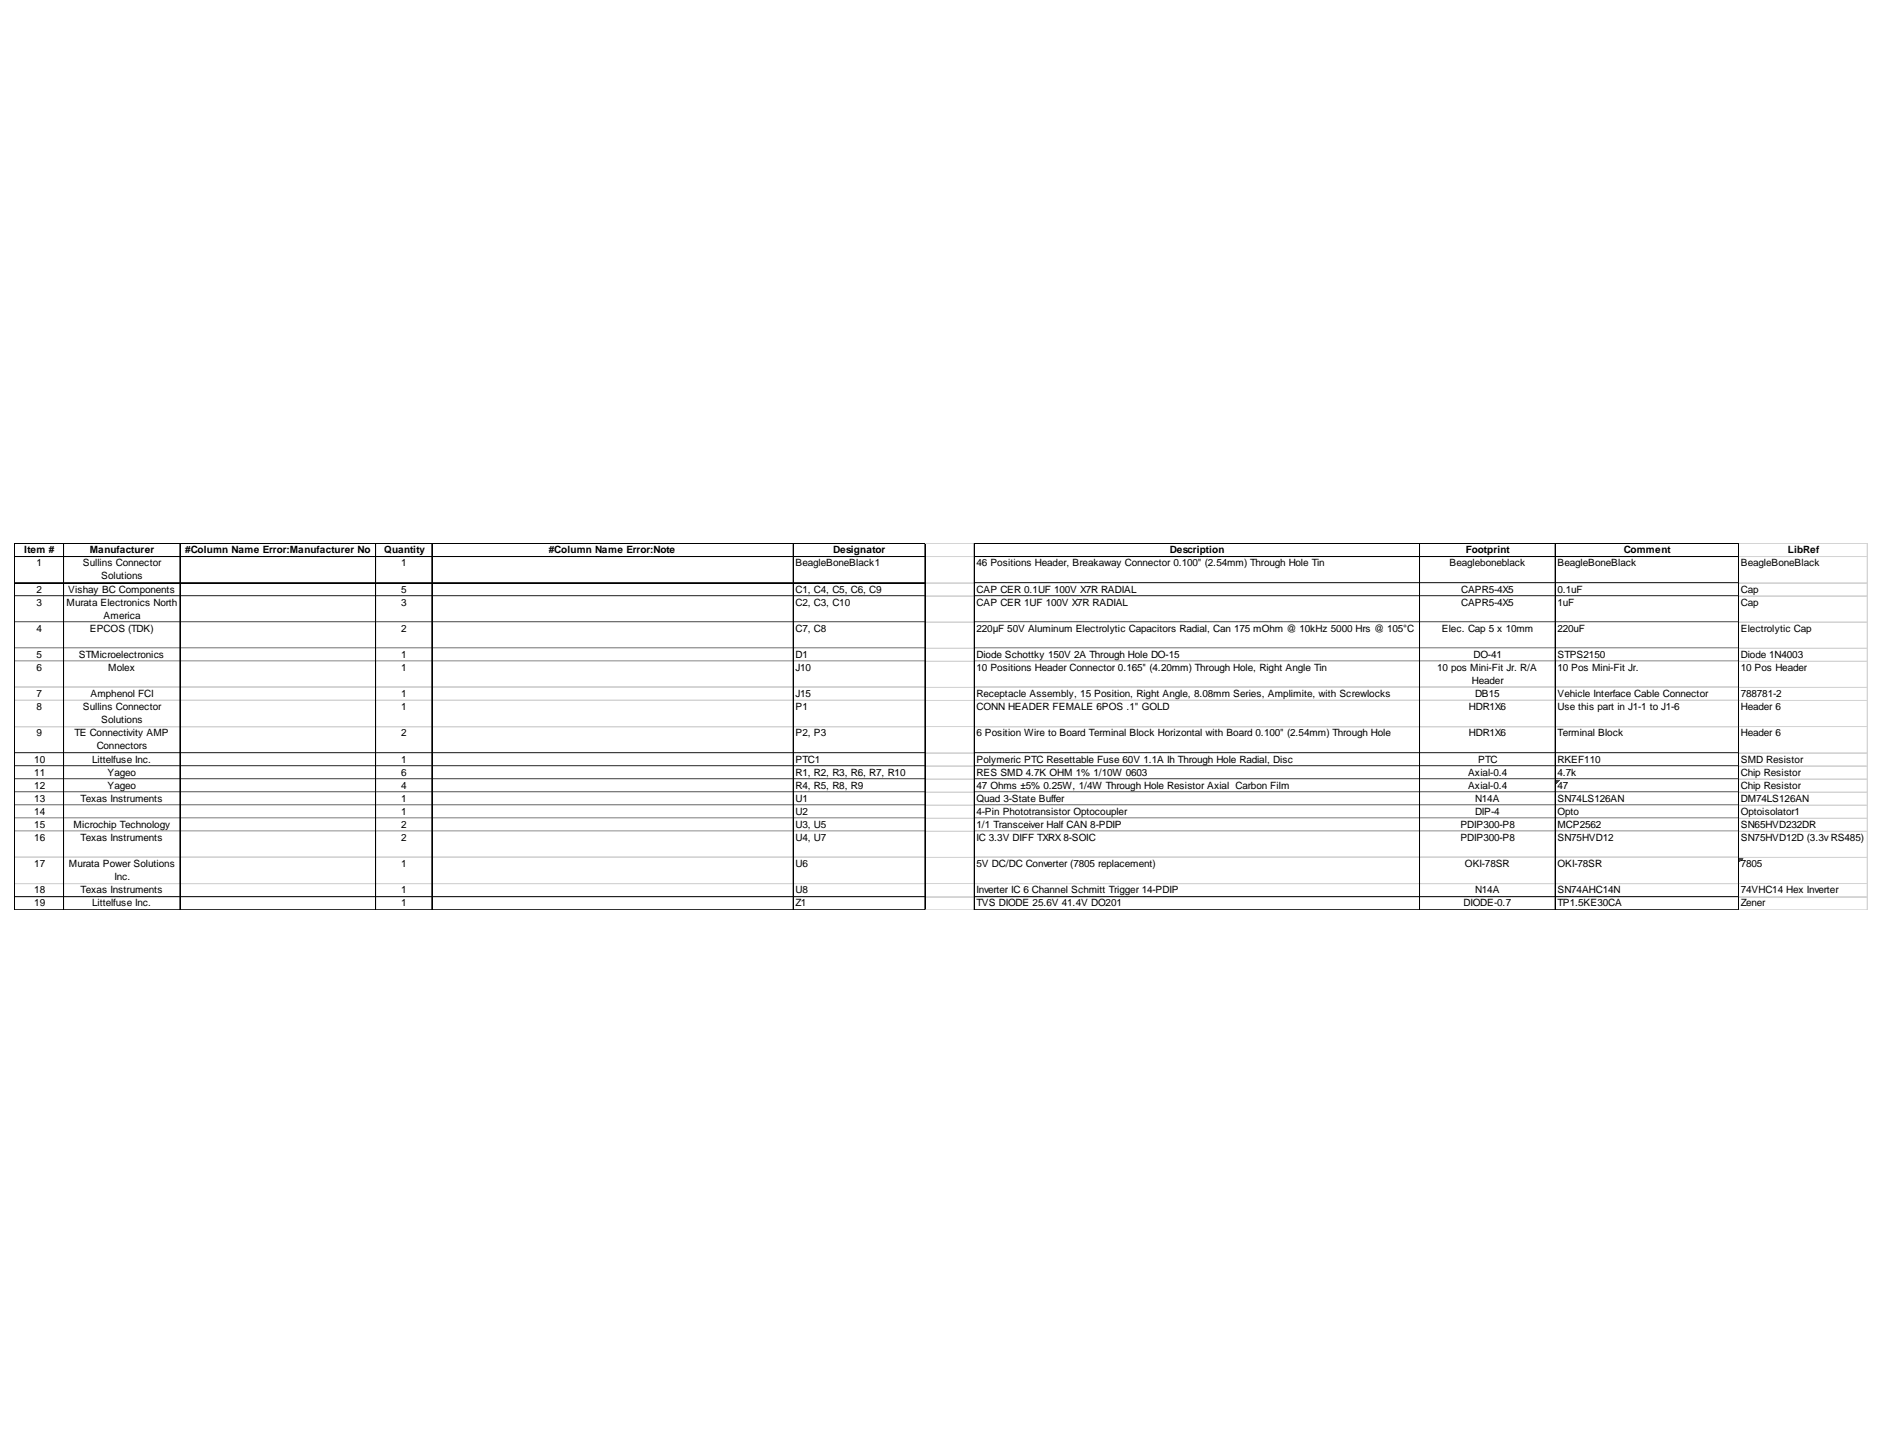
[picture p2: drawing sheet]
<svg xmlns="http://www.w3.org/2000/svg" width="279mm" height="216mm" viewBox="0 0 279 216" stroke-linecap="round" stroke-linejoin="round" font-family="sans-serif">
<defs><g id="words">
<g font-size="1.5">
<text x="3.6" y="82">Item #</text>
<text x="5.4" y="84">1</text>
<text x="12.3" y="84">Sullins Connector</text>
<text x="13.3" y="82">Manufacturer</text>
<text x="27.5" y="82">#Column Name Error:Manufacturer No</text>
<text x="57" y="82">Quantity</text>
<text x="59.5" y="84">1</text>
<text x="81.4" y="82">#Column Name Error:Note</text>
<text x="118" y="84">BeagleBoneBlack1</text>
<text x="123.6" y="82">Designator</text>
<text x="144.8" y="84">46 Positions Header, Breakaway Connector 0.100&quot; (2.54mm) Through Hole Tin</text>
<text x="173.5" y="82">Description</text>
<text x="215" y="84">Beagleboneblack</text>
<text x="217.4" y="82">Footprint</text>
<text x="231" y="84">BeagleBoneBlack</text>
<text x="240.8" y="82">Comment</text>
<text x="258.2" y="84">BeagleBoneBlack</text>
<text x="265.1" y="82">LibRef</text>
<text x="5.4" y="87.9">2</text>
<text x="5.4" y="89.8">3</text>
<text x="9.9" y="89.8">Murata Electronics North</text>
<text x="10.1" y="87.9">Vishay BC Components</text>
<text x="15" y="85.9">Solutions</text>
<text x="59.5" y="87.9">5</text>
<text x="59.5" y="89.8">3</text>
<text x="118" y="87.9">C1, C4, C5, C6, C9</text>
<text x="118" y="89.8">C2, C3, C10</text>
<text x="144.8" y="87.9">CAP CER 0.1UF 100V X7R RADIAL</text>
<text x="144.8" y="89.8">CAP CER 1UF 100V X7R RADIAL</text>
<text x="216.7" y="87.9">CAPR5-4X5</text>
<text x="216.7" y="89.8">CAPR5-4X5</text>
<text x="231" y="87.9">0.1uF</text>
<text x="231" y="89.8">1uF</text>
<text x="258.2" y="87.9">Cap</text>
<text x="258.2" y="89.8">Cap</text>
<text x="5.4" y="93.7">4</text>
<text x="13.3" y="93.7">EPCOS (TDK)</text>
<text x="15.4" y="91.7">America</text>
<text x="59.5" y="93.7">2</text>
<text x="118" y="93.7">C7, C8</text>
<text x="144.8" y="93.7">220µF 50V Aluminum Electrolytic Capacitors Radial, Can 175 mOhm @ 10kHz 5000 Hrs @ 105°C</text>
<text x="213.8" y="93.7">Elec. Cap 5 x 10mm</text>
<text x="231" y="93.7">220uF</text>
<text x="258.2" y="93.7">Electrolytic Cap</text>
<text x="5.4" y="97.6">5</text>
<text x="5.4" y="99.5">6</text>
<text x="11.7" y="97.6">STMicroelectronics</text>
<text x="16.1" y="99.5">Molex</text>
<text x="59.5" y="97.6">1</text>
<text x="59.5" y="99.5">1</text>
<text x="118" y="97.6">D1</text>
<text x="118" y="99.5">J10</text>
<text x="144.8" y="97.6">Diode Schottky 150V 2A Through Hole DO-15</text>
<text x="144.8" y="99.5">10 Positions Header Connector 0.165&quot; (4.20mm) Through Hole, Right Angle Tin</text>
<text x="213.1" y="99.5">10 pos Mini-Fit Jr. R/A</text>
<text x="218.3" y="101.4">Header</text>
<text x="218.5" y="97.6">DO-41</text>
<text x="231" y="97.6">STPS2150</text>
<text x="231" y="99.5">10 Pos Mini-Fit Jr.</text>
<text x="258.2" y="97.6">Diode 1N4003</text>
<text x="258.2" y="99.5">10 Pos Header</text>
<text x="5.4" y="103.4">7</text>
<text x="5.4" y="105.3">8</text>
<text x="12.3" y="105.3">Sullins Connector</text>
<text x="13.4" y="103.4">Amphenol FCI</text>
<text x="15" y="107.3">Solutions</text>
<text x="59.5" y="103.4">1</text>
<text x="59.5" y="105.3">1</text>
<text x="118" y="103.4">J15</text>
<text x="118" y="105.3">P1</text>
<text x="144.8" y="103.4">Receptacle Assembly, 15 Position, Right Angle, 8.08mm Series, Amplimite, with Screwlocks</text>
<text x="144.8" y="105.3">CONN HEADER FEMALE 6POS .1&quot; GOLD</text>
<text x="217.8" y="105.3">HDR1X6</text>
<text x="218.7" y="103.4">DB15</text>
<text x="231" y="103.4">Vehicle Interface Cable Connector</text>
<text x="231" y="105.3">Use this part in J1-1 to J1-6</text>
<text x="258.2" y="103.4">788781-2</text>
<text x="258.2" y="105.3">Header 6</text>
<text x="5.1" y="113.1">10</text>
<text x="5.4" y="109.2">9</text>
<text x="11" y="109.2">TE Connectivity AMP</text>
<text x="13.7" y="113.1">Littelfuse Inc.</text>
<text x="14.3" y="111.1">Connectors</text>
<text x="59.5" y="109.2">2</text>
<text x="59.5" y="113.1">1</text>
<text x="118" y="109.2">P2, P3</text>
<text x="118" y="113.1">PTC1</text>
<text x="144.8" y="109.2">6 Position Wire to Board Terminal Block Horizontal with Board 0.100&quot; (2.54mm) Through Hole</text>
<text x="144.8" y="113.1">Polymeric PTC Resettable Fuse 60V 1.1A Ih Through Hole Radial, Disc</text>
<text x="217.8" y="109.2">HDR1X6</text>
<text x="219.2" y="113.1">PTC</text>
<text x="231" y="109.2">Terminal Block</text>
<text x="231" y="113.1">RKEF110</text>
<text x="258.2" y="109.2">Header 6</text>
<text x="258.2" y="113.1">SMD Resistor</text>
<text x="5.1" y="115">11</text>
<text x="5.1" y="117">12</text>
<text x="5.1" y="118.9">13</text>
<text x="11.9" y="118.9">Texas Instruments</text>
<text x="15.9" y="115">Yageo</text>
<text x="15.9" y="117">Yageo</text>
<text x="59.5" y="115">6</text>
<text x="59.5" y="117">4</text>
<text x="59.5" y="118.9">1</text>
<text x="118" y="115">R1, R2, R3, R6, R7, R10</text>
<text x="118" y="117">R4, R5, R8, R9</text>
<text x="118" y="118.9">U1</text>
<text x="144.8" y="115">RES SMD 4.7K OHM 1% 1/10W 0603</text>
<text x="144.8" y="117">47 Ohms ±5% 0.25W, 1/4W Through Hole Resistor Axial Carbon Film</text>
<text x="144.8" y="118.9">Quad 3-State Buffer</text>
<text x="217.7" y="115">Axial-0.4</text>
<text x="217.7" y="117">Axial-0.4</text>
<text x="218.7" y="118.9">N14A</text>
<text x="231" y="115">4.7k</text>
<text x="231" y="117">47</text>
<text x="231" y="118.9">SN74LS126AN</text>
<text x="258.2" y="115">Chip Resistor</text>
<text x="258.2" y="117">Chip Resistor</text>
<text x="258.2" y="118.9">DM74LS126AN</text>
<text x="5.1" y="120.8">14</text>
<text x="5.1" y="122.8">15</text>
<text x="5.1" y="124.7">16</text>
<text x="10.9" y="122.8">Microchip Technology</text>
<text x="11.9" y="124.7">Texas Instruments</text>
<text x="59.5" y="120.8">1</text>
<text x="59.5" y="122.8">2</text>
<text x="59.5" y="124.7">2</text>
<text x="118" y="120.8">U2</text>
<text x="118" y="122.8">U3, U5</text>
<text x="118" y="124.7">U4, U7</text>
<text x="144.8" y="120.8">4-Pin Phototransistor Optocoupler</text>
<text x="144.8" y="122.8">1/1 Transceiver Half CAN 8-PDIP</text>
<text x="144.8" y="124.7">IC 3.3V DIFF TXRX 8-SOIC</text>
<text x="216.6" y="122.8">PDIP300-P8</text>
<text x="216.6" y="124.7">PDIP300-P8</text>
<text x="218.7" y="120.8">DIP-4</text>
<text x="231" y="120.8">Opto</text>
<text x="231" y="122.8">MCP2562</text>
<text x="231" y="124.7">SN75HVD12</text>
<text x="258.2" y="120.8">Optoisolator1</text>
<text x="258.2" y="122.8">SN65HVD232DR</text>
<text x="258.2" y="124.7">SN75HVD12D (3.3v RS485)</text>
<text x="5.1" y="128.6">17</text>
<text x="10.2" y="128.6">Murata Power Solutions</text>
<text x="17" y="130.5">Inc.</text>
<text x="59.5" y="128.6">1</text>
<text x="118" y="128.6">U6</text>
<text x="144.8" y="128.6">5V DC/DC Converter (7805 replacement)</text>
<text x="217.3" y="128.6">OKI-78SR</text>
<text x="231" y="128.6">OKI-78SR</text>
<text x="258.2" y="128.6">7805</text>
<text x="5.1" y="132.5">18</text>
<text x="5.1" y="134.4">19</text>
<text x="11.9" y="132.5">Texas Instruments</text>
<text x="13.7" y="134.4">Littelfuse Inc.</text>
<text x="59.5" y="132.5">1</text>
<text x="59.5" y="134.4">1</text>
<text x="118" y="132.5">U8</text>
<text x="118" y="134.4">Z1</text>
<text x="144.8" y="132.5">Inverter IC 6 Channel Schmitt Trigger 14-PDIP</text>
<text x="144.8" y="134.4">TVS DIODE 25.6V 41.4V DO201</text>
<text x="217" y="134.4">DIODE-0.7</text>
<text x="218.7" y="132.5">N14A</text>
<text x="231" y="132.5">SN74AHC14N</text>
<text x="231" y="134.4">TP1.5KE30CA</text>
<text x="258.2" y="132.5">74VHC14 Hex Inverter</text>
<text x="258.2" y="134.4">Zener</text>
</g>
</g></defs>
<path d="M230.7 115.6h.6" fill="none" stroke="#008000" stroke-width=".15"/>
<path d="M230.7 115.6h.6v.1h-.6z" fill="#008000"/>
<path d="M230.7 115.7h.5" fill="none" stroke="#008000" stroke-width=".15"/>
<path d="M230.7 115.7h.5v.1h-.5z" fill="#008000"/>
<path d="M230.7 115.8h.4" fill="none" stroke="#008000" stroke-width=".15"/>
<path d="M230.7 115.8h.4v.2h-.4z" fill="#008000"/>
<path d="M230.7 116h.3" fill="none" stroke="#008000" stroke-width=".15"/>
<path d="M230.7 116h.3v.1h-.3z" fill="#008000"/>
<path d="M230.7 116.1h.2" fill="none" stroke="#008000" stroke-width=".15"/>
<path d="M230.7 116.1h.2v.1h-.2z" fill="#008000"/>
<path d="M257.9 127.2h.6" fill="none" stroke="#008000" stroke-width=".15"/>
<path d="M257.9 127.2h.6v.2h-.6z" fill="#008000"/>
<path d="M257.9 127.4h.5" fill="none" stroke="#008000" stroke-width=".15"/>
<path d="M257.9 127.4h.5v.1h-.5z" fill="#008000"/>
<path d="M257.9 127.5h.4" fill="none" stroke="#008000" stroke-width=".15"/>
<path d="M257.9 127.5h.4v.1h-.4z" fill="#008000"/>
<path d="M257.9 127.6h.3" fill="none" stroke="#008000" stroke-width=".15"/>
<path d="M257.9 127.6h.3v.1h-.3z" fill="#008000"/>
<path d="M257.9 127.7h.1" fill="none" stroke="#008000" stroke-width=".15"/>
<path d="M257.9 127.7h.1v.1h-.1z" fill="#008000"/>
<g fill="none" stroke="#000" stroke-width=".15">
<path d="M2.1 80.6v54.4M2.2 80.6v54.4M2.2 80.6h135.1M2.2 82.5h135.1M2.2 82.6h135.1M2.2 86.4h7.2M2.2 86.5h7.2M2.2 88.3h7.2M2.2 92.2h7.2M2.2 96.1h7.2M2.2 98h7.2M9.4 80.7v54.3"/>
<path d="M9.5 80.7v54.3M9.5 86.4h17.2M9.5 86.5h17.2M9.5 88.3h17.2M9.5 92.2h17.2M9.5 96.1h17.2M9.5 98h17.2M26.7 80.7v54.3M26.8 86.4h28.9M26.8 86.5h28.9M26.8 88.3h28.9M26.8 92.2h28.9"/>
<path d="M26.8 96.1h28.9M26.8 98h28.9M55.7 80.7v54.3M55.8 80.7v54.3M55.8 86.4h8.2M55.8 86.5h8.2M55.8 88.3h8.2M55.8 92.2h8.2M55.8 96.1h8.2M55.8 98h8.2M64 80.7v54.3M64.1 80.7v54.3"/>
<path d="M64.2 86.4h53.4M64.2 86.5h53.4M64.2 88.3h53.4M64.2 92.2h53.4M64.2 96.1h53.4M64.2 98h53.4M117.6 80.7v54.3M117.7 80.7v54.3M117.7 86.4h19.5M117.7 86.5h19.5M117.7 88.3h19.5M117.7 92.2h19.5"/>
<path d="M117.7 96.1h19.5M117.7 98h19.5M137.2 80.7v54.3M144.5 80.6v54.4M144.6 80.6h113.3M144.6 82.5h113.3M144.6 82.6h113.3M144.6 86.4h65.9M144.6 88.3h65.9M144.6 92.2h65.9M144.6 96.1h65.9M144.6 98h65.9"/>
<path d="M210.5 80.7v54.3M210.6 80.7v54.3M210.6 86.4h20M210.6 88.3h20M210.6 92.2h20M210.6 96.1h20M210.6 98h20M230.6 80.7v54.3M230.7 80.7v54.3M230.7 86.4h27.1M230.7 88.3h27.1M230.7 92.2h27.1"/>
<path d="M230.7 96.1h27.1M230.7 98h27.1M257.8 80.7v54.3M257.9 80.7v54.3M2.2 101.9h7.2M2.2 103.9h7.2M2.2 107.7h7.2M2.2 111.6h7.2M2.2 113.6h7.2M2.2 115.5h7.2M2.2 117.4h7.2M2.2 119.4h7.2"/>
<path d="M9.5 101.9h17.2M9.5 103.9h17.2M9.5 107.7h17.2M9.5 111.6h17.2M9.5 113.6h17.2M9.5 115.5h17.2M9.5 117.4h17.2M9.5 119.4h17.2M26.8 101.9h28.9M26.8 103.9h28.9M26.8 107.7h28.9M26.8 111.6h28.9"/>
<path d="M26.8 113.6h28.9M26.8 115.5h28.9M26.8 117.4h28.9M26.8 119.4h28.9M55.8 101.9h8.2M55.8 103.9h8.2M55.8 107.7h8.2M55.8 111.6h8.2M55.8 113.6h8.2M55.8 115.5h8.2M55.8 117.4h8.2M55.8 119.4h8.2"/>
<path d="M64.2 101.9h53.4M64.2 103.9h53.4M64.2 107.7h53.4M64.2 111.6h53.4M64.2 113.6h53.4M64.2 115.5h53.4M64.2 117.4h53.4M64.2 119.4h53.4M117.7 101.9h19.5M117.7 103.9h19.5M117.7 107.7h19.5M117.7 111.6h19.5"/>
<path d="M117.7 113.6h19.5M117.7 115.5h19.5M117.7 117.4h19.5M117.7 119.4h19.5M144.6 101.9h65.9M144.6 103.9h65.9M144.6 107.7h65.9M144.6 111.6h65.9M144.6 113.6h65.9M144.6 115.5h65.9M144.6 117.4h65.9M144.6 119.4h65.9"/>
<path d="M210.6 101.9h20M210.6 103.9h20M210.6 107.7h20M210.6 111.6h20M210.6 113.6h20M210.6 115.5h20M210.6 117.4h20M210.6 119.4h20M230.7 101.9h27.1M230.7 103.9h27.1M230.7 107.7h27.1M230.7 111.6h27.1"/>
<path d="M230.7 113.6h27.1M230.7 115.5h27.1M230.7 117.4h27.1M230.7 119.4h27.1M2.2 121.3h7.2M2.2 123.3h7.2M2.2 127.1h7.2M2.2 131h7.2M2.2 133h7.2M2.2 134.9h7.2M9.5 121.3h17.2M9.5 123.3h17.2"/>
<path d="M9.5 127.1h17.2M9.5 131h17.2M9.5 133h17.2M9.5 134.9h17.2M26.8 121.3h28.9M26.8 123.3h28.9M26.8 127.1h28.9M26.8 131h28.9M26.8 133h28.9M26.8 134.9h28.9M55.8 121.3h8.2M55.8 123.3h8.2"/>
<path d="M55.8 127.1h8.2M55.8 131h8.2M55.8 133h8.2M55.8 134.9h8.2M64.2 121.3h53.4M64.2 123.3h53.4M64.2 127.1h53.4M64.2 131h53.4M64.2 133h53.4M64.2 134.9h53.4M117.7 121.3h19.5M117.7 123.3h19.5"/>
<path d="M117.7 127.1h19.5M117.7 131h19.5M117.7 133h19.5M117.7 134.9h19.5M144.6 121.3h65.9M144.6 123.3h65.9M144.6 127.1h65.9M144.6 131h65.9M144.6 133h65.9M144.6 134.9h65.9M210.6 121.3h20M210.6 123.3h20"/>
<path d="M210.6 127.1h20M210.6 131h20M210.6 133h20M210.6 134.9h20M230.7 121.3h27.1M230.7 123.3h27.1M230.7 127.1h27.1M230.7 131h27.1M230.7 133h27.1M230.7 134.9h27.1"/>
</g>
<g fill="none" stroke="#d4d4d4" stroke-width=".15">
<path d="M2.2 88.4h7.2M2.2 92.3h7.2M2.2 96.2h7.2M2.2 98.1h7.2M9.5 88.4h17.2M9.5 92.3h17.2M9.5 96.2h17.2M9.5 98.1h17.2M26.8 88.4h28.9M26.8 92.3h28.9M26.8 96.2h28.9M26.8 98.1h28.9"/>
<path d="M55.8 88.4h8.2M55.8 92.3h8.2M55.8 96.2h8.2M55.8 98.1h8.2M64.2 88.4h53.4M64.2 92.3h53.4M64.2 96.2h53.4M64.2 98.1h53.4M117.7 88.4h19.5M117.7 92.3h19.5M117.7 96.2h19.5M117.7 98.1h19.5"/>
<path d="M137.3 80.6h7.2M137.3 82.5h7.2M137.3 82.6h7.2M137.3 86.4h7.2M137.3 86.5h7.2M137.3 88.4h7.2M137.3 88.3h7.2M137.3 92.3h7.2M137.3 92.2h7.2M137.3 96.2h7.2M137.3 96.1h7.2M137.3 98.1h7.2"/>
<path d="M137.3 98h7.2M144.6 86.5h65.9M144.6 88.4h65.9M144.6 92.3h65.9M144.6 96.2h65.9M144.6 98.1h65.9M210.6 86.5h20M210.6 88.4h20M210.6 92.3h20M210.6 96.2h20M210.6 98.1h20M230.7 86.5h27.1"/>
<path d="M230.7 88.4h27.1M230.7 92.3h27.1M230.7 96.2h27.1M230.7 98.1h27.1M257.9 80.6h19.2M257.9 82.5h19.2M257.9 82.6h19.2M257.9 86.4h19.2M257.9 86.5h19.2M257.9 88.4h19.2M257.9 88.3h19.2M257.9 92.3h19.2"/>
<path d="M257.9 92.2h19.2M257.9 96.2h19.2M257.9 96.1h19.2M257.9 98.1h19.2M257.9 98h19.2M276.9 80.6v54.4M277 80.6v54.4M2.2 102h7.2M2.2 103.9h7.2M2.2 107.8h7.2M2.2 111.7h7.2M2.2 113.6h7.2"/>
<path d="M2.2 115.6h7.2M2.2 117.5h7.2M2.2 119.4h7.2M9.5 102h17.2M9.5 103.9h17.2M9.5 107.8h17.2M9.5 111.7h17.2M9.5 113.6h17.2M9.5 115.6h17.2M9.5 117.5h17.2M9.5 119.4h17.2M26.8 102h28.9"/>
<path d="M26.8 103.9h28.9M26.8 107.8h28.9M26.8 111.7h28.9M26.8 113.6h28.9M26.8 115.6h28.9M26.8 117.5h28.9M26.8 119.4h28.9M55.8 102h8.2M55.8 103.9h8.2M55.8 107.8h8.2M55.8 111.7h8.2M55.8 113.6h8.2"/>
<path d="M55.8 115.6h8.2M55.8 117.5h8.2M55.8 119.4h8.2M64.2 102h53.4M64.2 103.9h53.4M64.2 107.8h53.4M64.2 111.7h53.4M64.2 113.6h53.4M64.2 115.6h53.4M64.2 117.5h53.4M64.2 119.4h53.4M117.7 102h19.5"/>
<path d="M117.7 103.9h19.5M117.7 107.8h19.5M117.7 111.7h19.5M117.7 113.6h19.5M117.7 115.6h19.5M117.7 117.5h19.5M117.7 119.4h19.5M137.3 102h7.2M137.3 101.9h7.2M137.3 103.9h7.2M137.3 107.8h7.2M137.3 107.7h7.2"/>
<path d="M137.3 111.7h7.2M137.3 111.6h7.2M137.3 113.6h7.2M137.3 115.6h7.2M137.3 115.5h7.2M137.3 117.5h7.2M137.3 117.4h7.2M137.3 119.4h7.2M144.6 102h65.9M144.6 103.9h65.9M144.6 107.8h65.9M144.6 111.7h65.9"/>
<path d="M144.6 113.6h65.9M144.6 115.6h65.9M144.6 117.5h65.9M144.6 119.4h65.9M210.6 102h20M210.6 103.9h20M210.6 107.8h20M210.6 111.7h20M210.6 113.6h20M210.6 115.6h20M210.6 117.5h20M210.6 119.4h20"/>
<path d="M230.7 102h27.1M230.7 103.9h27.1M230.7 107.8h27.1M230.7 111.7h27.1M230.7 113.6h27.1M230.7 115.6h27.1M230.7 117.5h27.1M230.7 119.4h27.1M257.9 102h19.2M257.9 101.9h19.2M257.9 103.9h19.2M257.9 107.8h19.2"/>
<path d="M257.9 107.7h19.2M257.9 111.7h19.2M257.9 111.6h19.2M257.9 113.6h19.2M257.9 115.6h19.2M257.9 115.5h19.2M257.9 117.5h19.2M257.9 117.4h19.2M257.9 119.4h19.2M2.2 121.4h7.2M2.2 123.3h7.2M2.2 127.2h7.2"/>
<path d="M2.2 131.1h7.2M2.2 133h7.2M9.5 121.4h17.2M9.5 123.3h17.2M9.5 127.2h17.2M9.5 131.1h17.2M9.5 133h17.2M26.8 121.4h28.9M26.8 123.3h28.9M26.8 127.2h28.9M26.8 131.1h28.9M26.8 133h28.9"/>
<path d="M55.8 121.4h8.2M55.8 123.3h8.2M55.8 127.2h8.2M55.8 131.1h8.2M55.8 133h8.2M64.2 121.4h53.4M64.2 123.3h53.4M64.2 127.2h53.4M64.2 131.1h53.4M64.2 133h53.4M117.7 121.4h19.5M117.7 123.3h19.5"/>
<path d="M117.7 127.2h19.5M117.7 131.1h19.5M117.7 133h19.5M137.3 121.4h7.2M137.3 121.3h7.2M137.3 123.3h7.2M137.3 127.2h7.2M137.3 127.1h7.2M137.3 131.1h7.2M137.3 131h7.2M137.3 133h7.2M137.3 134.9h7.2"/>
<path d="M144.6 121.4h65.9M144.6 123.3h65.9M144.6 127.2h65.9M144.6 131.1h65.9M144.6 133h65.9M210.6 121.4h20M210.6 123.3h20M210.6 127.2h20M210.6 131.1h20M210.6 133h20M230.7 121.4h27.1M230.7 123.3h27.1"/>
<path d="M230.7 127.2h27.1M230.7 131.1h27.1M230.7 133h27.1M257.9 121.4h19.2M257.9 121.3h19.2M257.9 123.3h19.2M257.9 127.2h19.2M257.9 127.1h19.2M257.9 131.1h19.2M257.9 131h19.2M257.9 133h19.2M257.9 134.9h19.2"/>
</g>
<use href="#words"/>
</svg>
